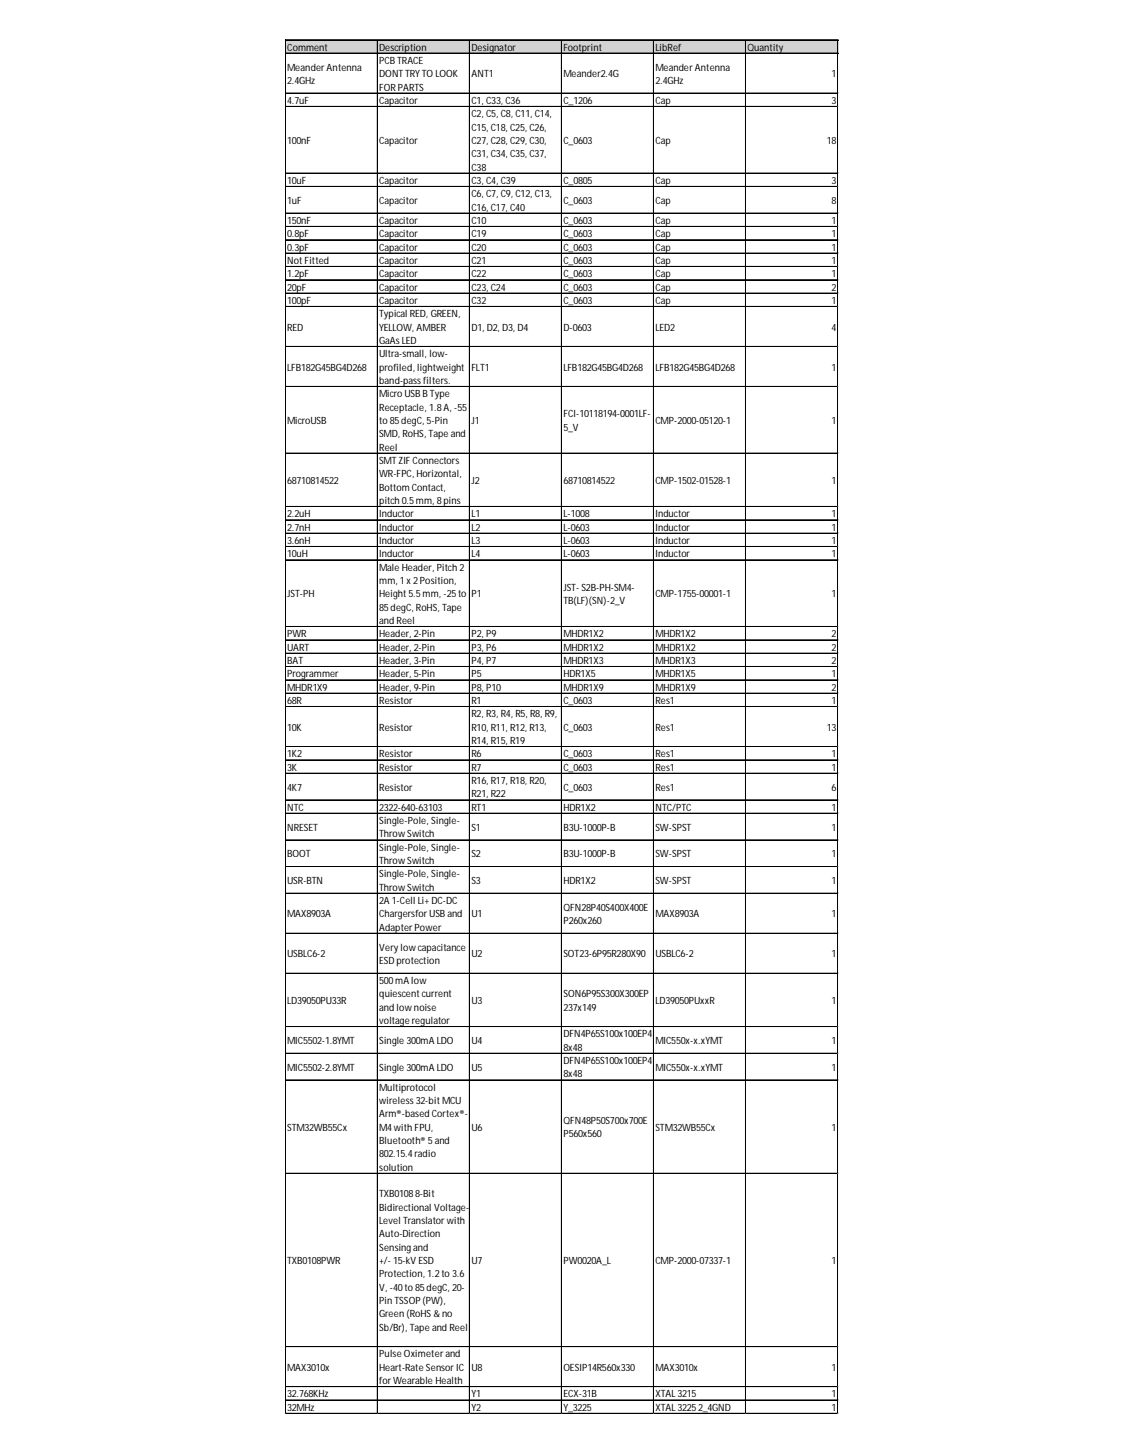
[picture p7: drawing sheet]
<svg xmlns="http://www.w3.org/2000/svg" width="216mm" height="279mm" viewBox="0 0 216 279" stroke-linecap="round" stroke-linejoin="round" font-family="sans-serif">
<defs><g id="words">
<g font-size="1.9">
<text x="55.1" y="9.7">Comment</text>
<text x="72.8" y="9.7">Description</text>
<text x="90.5" y="9.7">Designator</text>
<text x="108.1" y="9.7">Footprint</text>
<text x="125.8" y="9.7">LibRef</text>
<text x="143.4" y="9.7">Quantity</text>
<text x="55.1" y="13.5">MeanderAntenna</text>
<text x="55.1" y="16.1">2.4GHz</text>
<text x="72.8" y="12.3">PCBTRACE</text>
<text x="72.8" y="14.8">DONTTRYTO LOOK</text>
<text x="72.8" y="17.4">FORPARTS</text>
<text x="90.5" y="14.8">ANT1</text>
<text x="108.1" y="14.8">Meander2.4G</text>
<text x="125.8" y="13.5">MeanderAntenna</text>
<text x="125.8" y="16.1">2.4GHz</text>
<text x="159.6" y="14.8">1</text>
<text x="55.1" y="20">4.7uF</text>
<text x="72.8" y="20">Capacitor</text>
<text x="90.5" y="20">C1, C33, C36</text>
<text x="90.5" y="22.5">C2, C5, C8, C11, C14,</text>
<text x="108.1" y="20">C_1206</text>
<text x="125.8" y="20">Cap</text>
<text x="159.6" y="20">3</text>
<text x="55.1" y="27.6">100nF</text>
<text x="72.8" y="27.6">Capacitor</text>
<text x="90.5" y="25.1">C15, C18, C25, C26,</text>
<text x="90.5" y="27.6">C27, C28, C29, C30,</text>
<text x="108.1" y="27.6">C_0603</text>
<text x="125.8" y="27.6">Cap</text>
<text x="158.7" y="27.6">18</text>
<text x="55.1" y="35.3">10uF</text>
<text x="72.8" y="35.3">Capacitor</text>
<text x="90.5" y="30.2">C31, C34, C35, C37,</text>
<text x="90.5" y="32.8">C38</text>
<text x="90.5" y="35.3">C3, C4, C39</text>
<text x="108.1" y="35.3">C_0805</text>
<text x="125.8" y="35.3">Cap</text>
<text x="159.6" y="35.3">3</text>
<text x="55.1" y="39.2">1uF</text>
<text x="72.8" y="39.2">Capacitor</text>
<text x="90.5" y="37.9">C6, C7, C9, C12, C13,</text>
<text x="90.5" y="40.4">C16, C17, C40</text>
<text x="108.1" y="39.2">C_0603</text>
<text x="125.8" y="39.2">Cap</text>
<text x="159.6" y="39.2">8</text>
<text x="55.1" y="43">150nF</text>
<text x="55.1" y="45.6">0.8pF</text>
<text x="72.8" y="43">Capacitor</text>
<text x="72.8" y="45.6">Capacitor</text>
<text x="90.5" y="43">C10</text>
<text x="90.5" y="45.6">C19</text>
<text x="108.1" y="43">C_0603</text>
<text x="108.1" y="45.6">C_0603</text>
<text x="125.8" y="43">Cap</text>
<text x="125.8" y="45.6">Cap</text>
<text x="159.6" y="43">1</text>
<text x="159.6" y="45.6">1</text>
<text x="55.1" y="48.1">0.3pF</text>
<text x="55.1" y="50.7">NotFitted</text>
<text x="55.1" y="53.2">1.2pF</text>
<text x="72.8" y="48.1">Capacitor</text>
<text x="72.8" y="50.7">Capacitor</text>
<text x="72.8" y="53.2">Capacitor</text>
<text x="90.5" y="48.1">C20</text>
<text x="90.5" y="50.7">C21</text>
<text x="90.5" y="53.2">C22</text>
<text x="108.1" y="48.1">C_0603</text>
<text x="108.1" y="50.7">C_0603</text>
<text x="108.1" y="53.2">C_0603</text>
<text x="125.8" y="48.1">Cap</text>
<text x="125.8" y="50.7">Cap</text>
<text x="125.8" y="53.2">Cap</text>
<text x="159.6" y="48.1">1</text>
<text x="159.6" y="50.7">1</text>
<text x="159.6" y="53.2">1</text>
<text x="55.1" y="55.8">20pF</text>
<text x="55.1" y="58.4">100pF</text>
<text x="72.8" y="55.8">Capacitor</text>
<text x="72.8" y="58.4">Capacitor</text>
<text x="90.5" y="55.8">C23, C24</text>
<text x="90.5" y="58.4">C32</text>
<text x="108.1" y="55.8">C_0603</text>
<text x="108.1" y="58.4">C_0603</text>
<text x="125.8" y="55.8">Cap</text>
<text x="125.8" y="58.4">Cap</text>
<text x="159.6" y="55.8">2</text>
<text x="159.6" y="58.4">1</text>
<text x="55.1" y="63.5">RED</text>
<text x="72.8" y="60.9">Typical RED, GREEN,</text>
<text x="72.8" y="63.5">YELLOW, AMBER</text>
<text x="90.5" y="63.5">D1, D2, D3, D4</text>
<text x="108.1" y="63.5">D-0603</text>
<text x="125.8" y="63.5">LED2</text>
<text x="159.6" y="63.5">4</text>
<text x="55.1" y="71.2">LFB182G45BG4D268</text>
<text x="72.8" y="66">GaAsLED</text>
<text x="72.8" y="68.6">Ultra-small, low-</text>
<text x="72.8" y="71.2">profiled, lightweight</text>
<text x="90.5" y="71.2">FLT1</text>
<text x="108.1" y="71.2">LFB182G45BG4D268</text>
<text x="125.8" y="71.2">LFB182G45BG4D268</text>
<text x="159.6" y="71.2">1</text>
<text x="72.8" y="73.7">band-passfilters.</text>
<text x="72.8" y="76.3">Micro USBBType</text>
<text x="55.1" y="81.4">MicroUSB</text>
<text x="72.8" y="78.9">Receptacle, 1.8A, -55</text>
<text x="72.8" y="81.4">to 85degC, 5-Pin</text>
<text x="72.8" y="84">SMD, RoHS, Tape and</text>
<text x="90.5" y="81.4">J1</text>
<text x="108.1" y="80.1">FCI-10118194-0001LF-</text>
<text x="108.1" y="82.7">5_V</text>
<text x="125.8" y="81.4">CMP-2000-05120-1</text>
<text x="159.6" y="81.4">1</text>
<text x="72.8" y="86.5">Reel</text>
<text x="72.8" y="89.1">SMTZIF Connectors</text>
<text x="55.1" y="92.9">68710814522</text>
<text x="72.8" y="91.7">WR-FPC, Horizontal,</text>
<text x="72.8" y="94.2">Bottom Contact,</text>
<text x="90.5" y="92.9">J2</text>
<text x="108.1" y="92.9">68710814522</text>
<text x="125.8" y="92.9">CMP-1502-01528-1</text>
<text x="159.6" y="92.9">1</text>
<text x="55.1" y="99.3">2.2uH</text>
<text x="55.1" y="101.9">2.7nH</text>
<text x="72.8" y="96.8">pitch 0.5mm, 8pins</text>
<text x="72.8" y="99.3">Inductor</text>
<text x="72.8" y="101.9">Inductor</text>
<text x="90.5" y="99.3">L1</text>
<text x="90.5" y="101.9">L2</text>
<text x="108.1" y="99.3">L-1008</text>
<text x="108.1" y="101.9">L-0603</text>
<text x="125.8" y="99.3">Inductor</text>
<text x="125.8" y="101.9">Inductor</text>
<text x="159.6" y="99.3">1</text>
<text x="159.6" y="101.9">1</text>
<text x="55.1" y="104.5">3.6nH</text>
<text x="55.1" y="107">10uH</text>
<text x="72.8" y="104.5">Inductor</text>
<text x="72.8" y="107">Inductor</text>
<text x="90.5" y="104.5">L3</text>
<text x="90.5" y="107">L4</text>
<text x="108.1" y="104.5">L-0603</text>
<text x="108.1" y="107">L-0603</text>
<text x="125.8" y="104.5">Inductor</text>
<text x="125.8" y="107">Inductor</text>
<text x="159.6" y="104.5">1</text>
<text x="159.6" y="107">1</text>
<text x="72.8" y="109.6">Male Header, Pitch 2</text>
<text x="72.8" y="112.1">mm, 1x2Position,</text>
<text x="108.1" y="113.4">JST- S2B-PH-SM4-</text>
<text x="55.1" y="114.7">JST-PH</text>
<text x="72.8" y="114.7">Height5.5mm, -25to</text>
<text x="72.8" y="117.3">85degC, RoHS, Tape</text>
<text x="72.8" y="119.8">and Reel</text>
<text x="90.5" y="114.7">P1</text>
<text x="108.1" y="116">TB(LF)(SN)-2_V</text>
<text x="125.8" y="114.7">CMP-1755-00001-1</text>
<text x="159.6" y="114.7">1</text>
<text x="55.1" y="122.4">PWR</text>
<text x="55.1" y="124.9">UART</text>
<text x="72.8" y="122.4">Header, 2-Pin</text>
<text x="72.8" y="124.9">Header, 2-Pin</text>
<text x="90.5" y="122.4">P2, P9</text>
<text x="90.5" y="124.9">P3, P6</text>
<text x="108.1" y="122.4">MHDR1X2</text>
<text x="108.1" y="124.9">MHDR1X2</text>
<text x="125.8" y="122.4">MHDR1X2</text>
<text x="125.8" y="124.9">MHDR1X2</text>
<text x="159.6" y="122.4">2</text>
<text x="159.6" y="124.9">2</text>
<text x="55.1" y="127.5">BAT</text>
<text x="55.1" y="130.1">Programmer</text>
<text x="72.8" y="127.5">Header, 3-Pin</text>
<text x="72.8" y="130.1">Header, 5-Pin</text>
<text x="90.5" y="127.5">P4, P7</text>
<text x="90.5" y="130.1">P5</text>
<text x="108.1" y="127.5">MHDR1X3</text>
<text x="108.1" y="130.1">HDR1X5</text>
<text x="125.8" y="127.5">MHDR1X3</text>
<text x="125.8" y="130.1">MHDR1X5</text>
<text x="159.6" y="127.5">2</text>
<text x="159.6" y="130.1">1</text>
<text x="55.1" y="132.6">MHDR1X9</text>
<text x="55.1" y="135.2">68R</text>
<text x="72.8" y="132.6">Header, 9-Pin</text>
<text x="72.8" y="135.2">Resistor</text>
<text x="90.5" y="132.6">P8, P10</text>
<text x="90.5" y="135.2">R1</text>
<text x="90.5" y="137.7">R2, R3, R4, R5, R8, R9,</text>
<text x="108.1" y="132.6">MHDR1X9</text>
<text x="108.1" y="135.2">C_0603</text>
<text x="125.8" y="132.6">MHDR1X9</text>
<text x="125.8" y="135.2">Res1</text>
<text x="159.6" y="132.6">2</text>
<text x="159.6" y="135.2">1</text>
<text x="55.1" y="140.3">10K</text>
<text x="72.8" y="140.3">Resistor</text>
<text x="90.5" y="140.3">R10, R11, R12, R13,</text>
<text x="90.5" y="142.9">R14, R15, R19</text>
<text x="108.1" y="140.3">C_0603</text>
<text x="125.8" y="140.3">Res1</text>
<text x="158.7" y="140.3">13</text>
<text x="55.1" y="145.4">1K2</text>
<text x="55.1" y="148">3K</text>
<text x="72.8" y="145.4">Resistor</text>
<text x="72.8" y="148">Resistor</text>
<text x="90.5" y="145.4">R6</text>
<text x="90.5" y="148">R7</text>
<text x="108.1" y="145.4">C_0603</text>
<text x="108.1" y="148">C_0603</text>
<text x="125.8" y="145.4">Res1</text>
<text x="125.8" y="148">Res1</text>
<text x="159.6" y="145.4">1</text>
<text x="159.6" y="148">1</text>
<text x="55.1" y="151.8">4K7</text>
<text x="55.1" y="155.7">NTC</text>
<text x="72.8" y="151.8">Resistor</text>
<text x="72.8" y="155.7">2322-640-63103</text>
<text x="90.5" y="150.6">R16, R17, R18, R20,</text>
<text x="90.5" y="153.1">R21, R22</text>
<text x="90.5" y="155.7">RT1</text>
<text x="108.1" y="151.8">C_0603</text>
<text x="108.1" y="155.7">HDR1X2</text>
<text x="125.8" y="151.8">Res1</text>
<text x="125.8" y="155.7">NTC/PTC</text>
<text x="159.6" y="151.8">6</text>
<text x="159.6" y="155.7">1</text>
<text x="55.1" y="159.5">NRESET</text>
<text x="72.8" y="158.2">Single-Pole, Single-</text>
<text x="72.8" y="160.8">ThrowSwitch</text>
<text x="90.5" y="159.5">S1</text>
<text x="108.1" y="159.5">B3U-1000P-B</text>
<text x="125.8" y="159.5">SW-SPST</text>
<text x="159.6" y="159.5">1</text>
<text x="55.1" y="164.6">BOOT</text>
<text x="72.8" y="163.4">Single-Pole, Single-</text>
<text x="72.8" y="165.9">ThrowSwitch</text>
<text x="90.5" y="164.6">S2</text>
<text x="108.1" y="164.6">B3U-1000P-B</text>
<text x="125.8" y="164.6">SW-SPST</text>
<text x="159.6" y="164.6">1</text>
<text x="55.1" y="169.8">USR-BTN</text>
<text x="72.8" y="168.5">Single-Pole, Single-</text>
<text x="72.8" y="171">ThrowSwitch</text>
<text x="72.8" y="173.6">2A 1-Cell Li+DC-DC</text>
<text x="90.5" y="169.8">S3</text>
<text x="108.1" y="169.8">HDR1X2</text>
<text x="125.8" y="169.8">SW-SPST</text>
<text x="159.6" y="169.8">1</text>
<text x="55.1" y="176.2">MAX8903A</text>
<text x="72.8" y="176.2">ChargersforUSBand</text>
<text x="72.8" y="178.7">AdapterPower</text>
<text x="90.5" y="176.2">U1</text>
<text x="108.1" y="174.9">QFN28P40S400X400E</text>
<text x="108.1" y="177.4">P260x260</text>
<text x="125.8" y="176.2">MAX8903A</text>
<text x="159.6" y="176.2">1</text>
<text x="55.1" y="183.8">USBLC6-2</text>
<text x="72.8" y="182.6">Verylowcapacitance</text>
<text x="72.8" y="185.1">ESD protection</text>
<text x="90.5" y="183.8">U2</text>
<text x="108.1" y="183.8">SOT23-6P95R280X90</text>
<text x="125.8" y="183.8">USBLC6-2</text>
<text x="159.6" y="183.8">1</text>
<text x="72.8" y="189">500mA low</text>
<text x="72.8" y="191.5">quiescentcurrent</text>
<text x="108.1" y="191.5">SON6P95S300X300EP</text>
<text x="55.1" y="192.8">LD39050PU33R</text>
<text x="72.8" y="194.1">and lownoise</text>
<text x="72.8" y="196.6">voltage regulator</text>
<text x="90.5" y="192.8">U3</text>
<text x="108.1" y="194.1">237x149</text>
<text x="125.8" y="192.8">LD39050PUxxR</text>
<text x="159.6" y="192.8">1</text>
<text x="55.1" y="200.5">MIC5502-1.8YMT</text>
<text x="72.8" y="200.5">Single 300mA LDO</text>
<text x="90.5" y="200.5">U4</text>
<text x="108.1" y="199.2">DFN4P65S100x100EP4</text>
<text x="108.1" y="201.8">8x48</text>
<text x="125.8" y="200.5">MIC550x-x.xYMT</text>
<text x="159.6" y="200.5">1</text>
<text x="55.1" y="205.6">MIC5502-2.8YMT</text>
<text x="72.8" y="205.6">Single 300mA LDO</text>
<text x="72.8" y="209.5">Multiprotocol</text>
<text x="90.5" y="205.6">U5</text>
<text x="108.1" y="204.3">DFN4P65S100x100EP4</text>
<text x="108.1" y="206.9">8x48</text>
<text x="125.8" y="205.6">MIC550x-x.xYMT</text>
<text x="159.6" y="205.6">1</text>
<text x="72.8" y="212">wireless32-bitMCU</text>
<text x="72.8" y="214.6">Arm®-based Cortex®-</text>
<text x="108.1" y="215.9">QFN48P50S700x700E</text>
<text x="55.1" y="217.1">STM32WB55Cx</text>
<text x="72.8" y="217.1">M4with FPU,</text>
<text x="72.8" y="219.7">Bluetooth® 5and</text>
<text x="90.5" y="217.1">U6</text>
<text x="108.1" y="218.4">P560x560</text>
<text x="125.8" y="217.1">STM32WB55Cx</text>
<text x="159.6" y="217.1">1</text>
<text x="72.8" y="222.3">802.15.4radio</text>
<text x="72.8" y="224.8">solution</text>
<text x="72.8" y="229.9">TXB01088-Bit</text>
<text x="72.8" y="232.5">Bidirectional Voltage-</text>
<text x="72.8" y="235.1">Level Translatorwith</text>
<text x="72.8" y="237.6">Auto-Direction</text>
<text x="55.1" y="242.7">TXB0108PWR</text>
<text x="72.8" y="240.2">Sensingand</text>
<text x="72.8" y="242.7">+/- 15-kV ESD</text>
<text x="72.8" y="245.3">Protection, 1.2to 3.6</text>
<text x="90.5" y="242.7">U7</text>
<text x="108.1" y="242.7">PW0020A_L</text>
<text x="125.8" y="242.7">CMP-2000-07337-1</text>
<text x="159.6" y="242.7">1</text>
<text x="72.8" y="247.9">V, -40to 85degC, 20-</text>
<text x="72.8" y="250.4">Pin TSSOP(PW),</text>
<text x="72.8" y="253">Green (RoHS&amp; no</text>
<text x="72.8" y="255.5">Sb/Br), Tape and Reel</text>
<text x="55.1" y="263.2">MAX3010x</text>
<text x="72.8" y="260.7">Pulse Oximeterand</text>
<text x="72.8" y="263.2">Heart-Rate SensorIC</text>
<text x="90.5" y="263.2">U8</text>
<text x="108.1" y="263.2">OESIP14R560x330</text>
<text x="125.8" y="263.2">MAX3010x</text>
<text x="159.6" y="263.2">1</text>
<text x="55.1" y="268.4">32.768KHz</text>
<text x="72.8" y="265.8">forWearable Health</text>
<text x="90.5" y="268.4">Y1</text>
<text x="108.1" y="268.4">ECX-31B</text>
<text x="125.8" y="268.4">XTAL3215</text>
<text x="159.6" y="268.4">1</text>
<text x="55.1" y="270.9">32MHz</text>
<text x="90.5" y="270.9">Y2</text>
<text x="108.1" y="270.9">Y_3225</text>
<text x="125.8" y="270.9">XTAL32252_4GND</text>
<text x="159.6" y="270.9">1</text>
</g>
</g></defs>
<path d="M54.8 7.7h106.1v2.6h-106.1z" fill="#d3d3d3"/>
<g fill="none" stroke="#000" stroke-width=".19">
<path d="M54.7 7.6v263.9M54.8 7.6v263.9M54.9 7.6h106M54.9 7.7h106M54.9 10.2h106M54.9 17.9h106M72.4 7.8v263.7M72.5 7.8v263.7M90.1 7.8v263.7M107.7 7.8v263.7M107.8 7.8v263.7M125.4 7.8v263.7"/>
<path d="M125.5 7.8v263.7M143.1 7.8v263.7M160.7 7.8v263.7M160.8 7.8v263.7M54.9 20.4h106M54.9 20.5h106M54.9 33.2h106M54.9 33.3h106M54.9 35.8h106M54.9 35.9h106M54.9 40.9h106M54.9 41h106"/>
<path d="M54.9 43.5h106M54.9 46h106M54.9 46.1h106M54.9 48.6h106M54.9 48.7h106M54.9 51.2h106M54.9 53.7h106M54.9 53.8h106M54.9 56.3h106M54.9 58.8h106M54.9 58.9h106M54.9 66.5h106"/>
<path d="M54.9 66.6h106M54.9 74.2h106M54.9 74.3h106M54.9 87h106M54.9 87.1h106M54.9 97.3h106M54.9 99.8h106M54.9 99.9h106M54.9 102.4h106M54.9 104.9h106M54.9 105h106M54.9 107.5h106"/>
<path d="M54.9 107.6h106M54.9 120.3h106M54.9 120.4h106M54.9 122.9h106M54.9 125.4h106M54.9 125.5h106M54.9 128h106M54.9 130.5h106M54.9 130.6h106M54.9 133.1h106M54.9 133.2h106M54.9 135.7h106"/>
<path d="M54.9 143.3h106M54.9 143.4h106M54.9 145.9h106M54.9 146h106M54.9 148.5h106M54.9 153.6h106M54.9 153.7h106M54.9 156.2h106M54.9 161.3h106M54.9 166.4h106M54.9 166.5h106M54.9 171.5h106"/>
<path d="M54.9 171.6h106M54.9 179.2h106M54.9 179.3h106M54.9 186.9h106M54.9 197.1h106M54.9 197.2h106M54.9 202.2h106M54.9 202.3h106M54.9 207.4h106M54.9 225.3h106M54.9 225.4h106M54.9 258.6h106"/>
<path d="M54.9 266.3h106M54.9 268.8h106M54.9 268.9h106M54.9 271.4h106M54.9 271.5h106"/>
</g>
<path d="M54.7 271.5v.1" fill="none" stroke="#d4d4d4" stroke-width=".19"/>
<path d="M54.7 271.5l.2 .1z" fill="#d4d4d4"/>
<path d="M72.4 271.5v.1" fill="none" stroke="#d4d4d4" stroke-width=".19"/>
<path d="M72.4 271.5l.1 .1z" fill="#d4d4d4"/>
<path d="M90.1 271.5v.1" fill="none" stroke="#d4d4d4" stroke-width=".19"/>
<path d="M90.1 271.5l.1 .1z" fill="#d4d4d4"/>
<path d="M107.7 271.5v.1" fill="none" stroke="#d4d4d4" stroke-width=".19"/>
<path d="M107.7 271.5l.2 .1z" fill="#d4d4d4"/>
<path d="M125.4 271.5v.1" fill="none" stroke="#d4d4d4" stroke-width=".19"/>
<path d="M125.4 271.5l.1 .1z" fill="#d4d4d4"/>
<path d="M143.1 271.5v.1" fill="none" stroke="#d4d4d4" stroke-width=".19"/>
<path d="M143.1 271.5l.1 .1z" fill="#d4d4d4"/>
<path d="M160.7 271.5v.1" fill="none" stroke="#d4d4d4" stroke-width=".19"/>
<path d="M160.7 271.5l.2 .1z" fill="#d4d4d4"/>
<path d="M160.9 17.9h.1" fill="none" stroke="#d4d4d4" stroke-width=".19"/>
<path d="M160.9 17.9v.1z" fill="#d4d4d4"/>
<path d="M160.9 20.4h.1" fill="none" stroke="#d4d4d4" stroke-width=".19"/>
<path d="M160.9 20.4v.2z" fill="#d4d4d4"/>
<path d="M160.9 33.2h.1" fill="none" stroke="#d4d4d4" stroke-width=".19"/>
<path d="M160.9 33.2v.2z" fill="#d4d4d4"/>
<path d="M160.9 35.8h.1" fill="none" stroke="#d4d4d4" stroke-width=".19"/>
<path d="M160.9 35.8v.1z" fill="#d4d4d4"/>
<path d="M160.9 40.9h.1" fill="none" stroke="#d4d4d4" stroke-width=".19"/>
<path d="M160.9 40.9v.1z" fill="#d4d4d4"/>
<path d="M160.9 43.5h.1" fill="none" stroke="#d4d4d4" stroke-width=".19"/>
<path d="M160.9 43.5v.1z" fill="#d4d4d4"/>
<path d="M160.9 46h.1" fill="none" stroke="#d4d4d4" stroke-width=".19"/>
<path d="M160.9 46v.2z" fill="#d4d4d4"/>
<path d="M160.9 48.6h.1" fill="none" stroke="#d4d4d4" stroke-width=".19"/>
<path d="M160.9 48.6v.1z" fill="#d4d4d4"/>
<path d="M160.9 51.2h.1" fill="none" stroke="#d4d4d4" stroke-width=".19"/>
<path d="M160.9 51.2v.1z" fill="#d4d4d4"/>
<path d="M160.9 53.7h.1" fill="none" stroke="#d4d4d4" stroke-width=".19"/>
<path d="M160.9 53.7v.1z" fill="#d4d4d4"/>
<path d="M160.9 56.3h.1" fill="none" stroke="#d4d4d4" stroke-width=".19"/>
<path d="M160.9 56.3v.1z" fill="#d4d4d4"/>
<path d="M160.9 58.8h.1" fill="none" stroke="#d4d4d4" stroke-width=".19"/>
<path d="M160.9 58.8v.2z" fill="#d4d4d4"/>
<path d="M160.9 66.5h.1" fill="none" stroke="#d4d4d4" stroke-width=".19"/>
<path d="M160.9 66.5v.2z" fill="#d4d4d4"/>
<path d="M160.9 74.2h.1" fill="none" stroke="#d4d4d4" stroke-width=".19"/>
<path d="M160.9 74.2v.1z" fill="#d4d4d4"/>
<path d="M160.9 87h.1" fill="none" stroke="#d4d4d4" stroke-width=".19"/>
<path d="M160.9 87v.1z" fill="#d4d4d4"/>
<path d="M160.9 97.3h.1" fill="none" stroke="#d4d4d4" stroke-width=".19"/>
<path d="M160.9 97.3v.1z" fill="#d4d4d4"/>
<path d="M160.9 99.8h.1" fill="none" stroke="#d4d4d4" stroke-width=".19"/>
<path d="M160.9 99.8v.1z" fill="#d4d4d4"/>
<path d="M160.9 102.4h.1" fill="none" stroke="#d4d4d4" stroke-width=".19"/>
<path d="M160.9 102.4v.1z" fill="#d4d4d4"/>
<path d="M160.9 104.9h.1" fill="none" stroke="#d4d4d4" stroke-width=".19"/>
<path d="M160.9 104.9v.2z" fill="#d4d4d4"/>
<path d="M160.9 107.5h.1" fill="none" stroke="#d4d4d4" stroke-width=".19"/>
<path d="M160.9 107.5v.1z" fill="#d4d4d4"/>
<path d="M160.9 120.3h.1" fill="none" stroke="#d4d4d4" stroke-width=".19"/>
<path d="M160.9 120.3v.1z" fill="#d4d4d4"/>
<path d="M160.9 122.9h.1" fill="none" stroke="#d4d4d4" stroke-width=".19"/>
<path d="M160.9 122.9v.1z" fill="#d4d4d4"/>
<path d="M160.9 125.4h.1" fill="none" stroke="#d4d4d4" stroke-width=".19"/>
<path d="M160.9 125.4v.1z" fill="#d4d4d4"/>
<path d="M160.9 128h.1" fill="none" stroke="#d4d4d4" stroke-width=".19"/>
<path d="M160.9 128v.1z" fill="#d4d4d4"/>
<path d="M160.9 130.5h.1" fill="none" stroke="#d4d4d4" stroke-width=".19"/>
<path d="M160.9 130.5v.2z" fill="#d4d4d4"/>
<path d="M160.9 133.1h.1" fill="none" stroke="#d4d4d4" stroke-width=".19"/>
<path d="M160.9 133.1v.1z" fill="#d4d4d4"/>
<path d="M160.9 135.7h.1" fill="none" stroke="#d4d4d4" stroke-width=".19"/>
<path d="M160.9 135.7v.1z" fill="#d4d4d4"/>
<path d="M160.9 143.3h.1" fill="none" stroke="#d4d4d4" stroke-width=".19"/>
<path d="M160.9 143.3v.2z" fill="#d4d4d4"/>
<path d="M160.9 145.9h.1" fill="none" stroke="#d4d4d4" stroke-width=".19"/>
<path d="M160.9 145.9v.1z" fill="#d4d4d4"/>
<path d="M160.9 148.5h.1" fill="none" stroke="#d4d4d4" stroke-width=".19"/>
<path d="M160.9 148.5v.1z" fill="#d4d4d4"/>
<path d="M160.9 153.6h.1" fill="none" stroke="#d4d4d4" stroke-width=".19"/>
<path d="M160.9 153.6v.1z" fill="#d4d4d4"/>
<path d="M160.9 156.2h.1" fill="none" stroke="#d4d4d4" stroke-width=".19"/>
<path d="M160.9 156.2v.1z" fill="#d4d4d4"/>
<path d="M160.9 161.3h.1" fill="none" stroke="#d4d4d4" stroke-width=".19"/>
<path d="M160.9 161.3v.1z" fill="#d4d4d4"/>
<path d="M160.9 166.4h.1" fill="none" stroke="#d4d4d4" stroke-width=".19"/>
<path d="M160.9 166.4v.1z" fill="#d4d4d4"/>
<path d="M160.9 171.5h.1" fill="none" stroke="#d4d4d4" stroke-width=".19"/>
<path d="M160.9 171.5v.1z" fill="#d4d4d4"/>
<path d="M160.9 179.2h.1" fill="none" stroke="#d4d4d4" stroke-width=".19"/>
<path d="M160.9 179.2v.1z" fill="#d4d4d4"/>
<path d="M160.9 186.9h.1" fill="none" stroke="#d4d4d4" stroke-width=".19"/>
<path d="M160.9 186.9v.1z" fill="#d4d4d4"/>
<path d="M160.9 197.1h.1" fill="none" stroke="#d4d4d4" stroke-width=".19"/>
<path d="M160.9 197.1v.2z" fill="#d4d4d4"/>
<path d="M160.9 202.2h.1" fill="none" stroke="#d4d4d4" stroke-width=".19"/>
<path d="M160.9 202.2v.2z" fill="#d4d4d4"/>
<path d="M160.9 207.4h.1" fill="none" stroke="#d4d4d4" stroke-width=".19"/>
<path d="M160.9 207.4v.1z" fill="#d4d4d4"/>
<path d="M160.9 225.3h.1" fill="none" stroke="#d4d4d4" stroke-width=".19"/>
<path d="M160.9 225.3v.1z" fill="#d4d4d4"/>
<path d="M160.9 258.6h.1" fill="none" stroke="#d4d4d4" stroke-width=".19"/>
<path d="M160.9 258.6v.1z" fill="#d4d4d4"/>
<path d="M160.9 266.3h.1" fill="none" stroke="#d4d4d4" stroke-width=".19"/>
<path d="M160.9 266.3v.1z" fill="#d4d4d4"/>
<path d="M160.9 268.8h.1" fill="none" stroke="#d4d4d4" stroke-width=".19"/>
<path d="M160.9 268.8v.2z" fill="#d4d4d4"/>
<path d="M160.9 271.4h.1" fill="none" stroke="#d4d4d4" stroke-width=".19"/>
<path d="M160.9 271.4v.1z" fill="#d4d4d4"/>
<use href="#words"/>
</svg>
